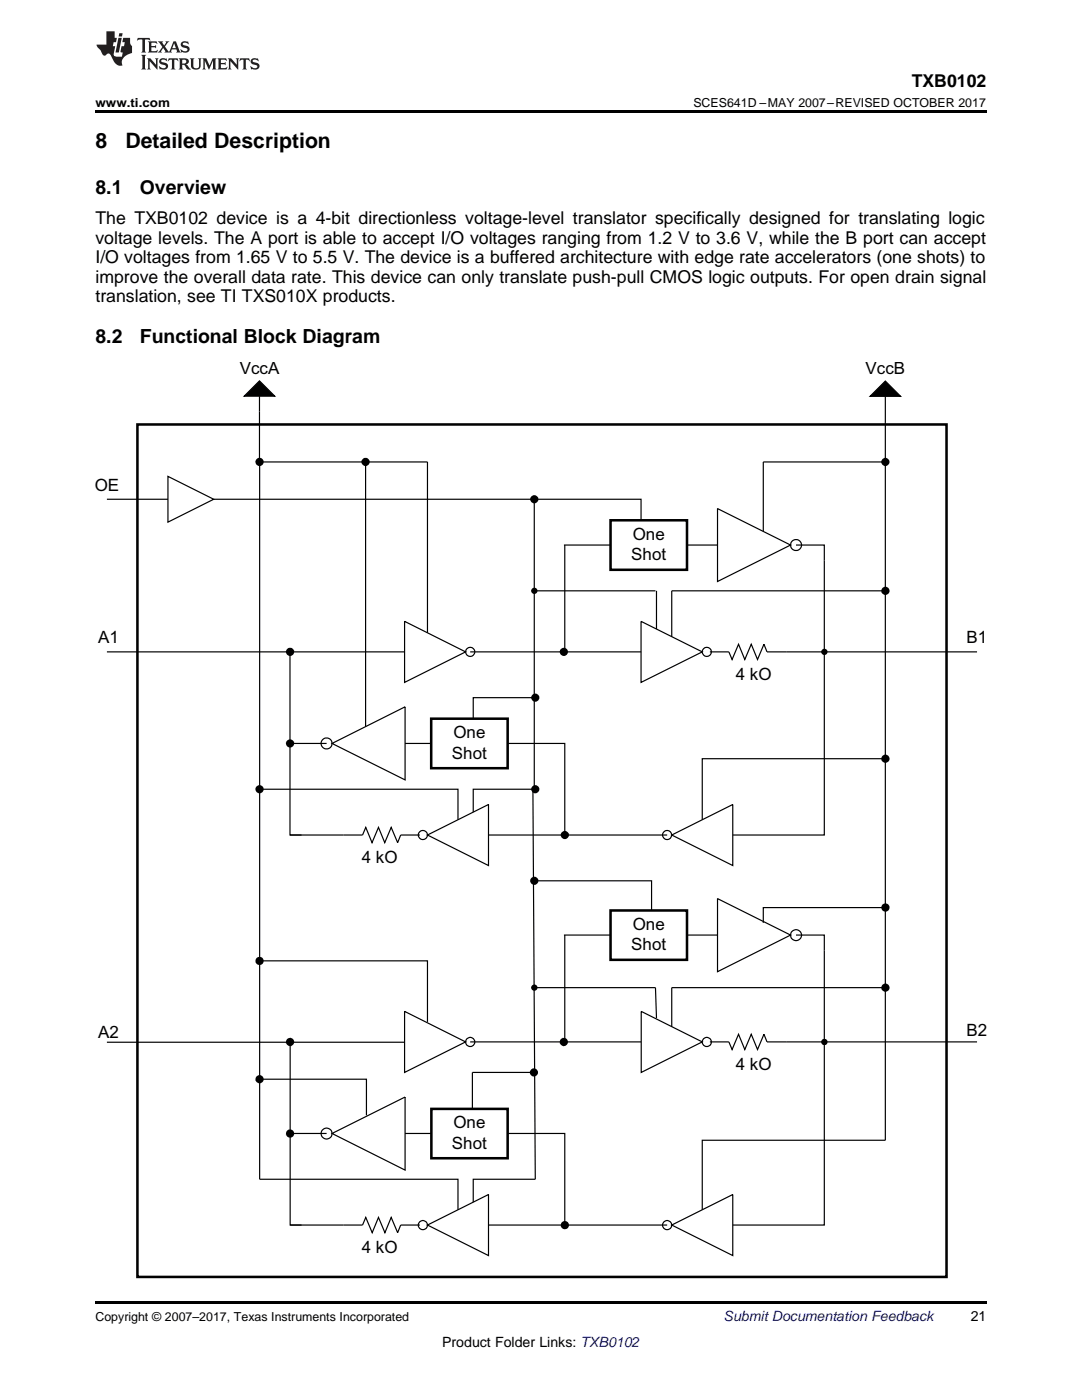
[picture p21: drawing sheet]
<svg xmlns="http://www.w3.org/2000/svg" width="216mm" height="279mm" viewBox="0 0 216 279" stroke-linecap="round" stroke-linejoin="round" font-family="sans-serif">
<defs><g id="words">
<g font-size="4.2">
<text x="19" y="29.6">8</text>
<text x="25" y="29.6">Detailed Description</text>
</g>
<g font-size="3.9">
<text x="19" y="38.8">8.1</text>
<text x="27.9" y="38.8">Overview</text>
<text x="19" y="68.4">8.2</text>
<text x="27.9" y="68.4">Functional Block Diagram</text>
</g>
<g font-size="3.5">
<text x="181.9" y="17.3">TXB0102</text>
<text x="19" y="44.8">The TXB0102 device is a 4-bit directionless voltage-level translator specifically designed for translating logic</text>
<text x="19" y="48.6">voltage levels. The A port is able to accept I/O voltages ranging from 1.2 V to 3.6 V, while the B port can accept</text>
<text x="19" y="52.5">I/O voltages from 1.65 V to 5.5 V. The device is a buffered architecture with edge rate accelerators (one shots) to</text>
<text x="19" y="56.4">improve the overall data rate. This device can only translate push-pull CMOS logic outputs. For open drain signal</text>
<text x="19" y="60.3">translation, see TI TXS010X products.</text>
</g>
<g font-size="3.4">
<text x="47.9" y="74.7">VccA</text>
<text x="172.7" y="74.7">VccB</text>
<text x="18.9" y="97.9">OE</text>
<text x="126.3" y="107.8">One</text>
<text x="126" y="111.8">Shot</text>
<text x="19.6" y="128.4">A1</text>
<text x="192.9" y="128.4">B1</text>
<text x="146.8" y="135.7">4 kO</text>
<text x="90.5" y="147.4">One</text>
<text x="90.2" y="151.4">Shot</text>
<text x="72.2" y="172.2">4 kO</text>
<text x="126.3" y="185.6">One</text>
<text x="126" y="189.7">Shot</text>
<text x="19.6" y="207.1">A2</text>
<text x="192.9" y="206.7">B2</text>
<text x="146.8" y="213.5">4 kO</text>
<text x="90.5" y="225.2">One</text>
<text x="90.2" y="229.3">Shot</text>
<text x="72.2" y="250.1">4 kO</text>
</g>
<text font-size="2.8" fill="#0000c8" x="144.4" y="263.6">Submit Documentation Feedback</text>
<g font-size="2.8">
<text x="193.7" y="263.6">21</text>
<text x="88.2" y="268.9">Product Folder Links: TXB0102</text>
</g>
<g font-size="2.5">
<text x="19" y="21.4">www.ti.com</text>
<text x="138.4" y="21.4">SCES641D –MAY 2007–REVISED OCTOBER 2017</text>
<text x="19" y="263.6">Copyright © 2007–2017, Texas Instruments Incorporated</text>
</g>
</g></defs>
<path d="M19 22h177.8v.5h-177.8zM19 259.7h177.8v.5h-177.8z" fill="#000"/>
<g fill="none" stroke="#000" stroke-width=".24">
<path d="M51.8 76l3 3.1h-6.1zM51.8 79.1v13.1h33.5v34.1M176.7 76l3 3.1h-6.1zM176.7 79.1v148.5h-36.6v13.8M21.3 99.6h12.2M33.5 95.1l9.1 4.5-9.1 4.6zM42.6 99.6h64M51.8 92.2v143.1h39.6v6.1M73 92.2v52.8M106.6 99.6h21.3v4.2M106.6 99.6v57.9M176.7 92.2h-24.4v13.8"/>
<path d="M106.6 117.9h24.2M112.5 108.8h9.3M112.7 108.8v21.3h-18.9M131 117.9v7.6M137.1 108.8h6.1M143.2 101.5l14.5 7.3-14.5 7.3zM158.8 108.8h5.7v21.3h-11.5l-.6-1.5-1.2 3-1.3-3-1.3 3-1.2-3-1.3 3-.7-1.5h-3.8M176.7 117.9h-42.7v9.2M21.3 130.1h59.4M57.9 130.1v36.5h2.3M80.7 124l12.2 6.1-12.2 6.1zM106.8 139.2h-12.4v4.2"/>
<path d="M112.5 130.1h15.4M127.9 124l12.2 6.1-12.2 6.1zM195 130.1h-30.5v36.5h-18.3M51.8 157.5h39.6v6.1M57.9 148.4h7.3M66.3 148.4l14.5-7.3v14.5zM80.8 148.4h5.2M101.3 148.4h11.4v18.2M106.3 157.5l.5 77.8h-12.4v4.6M106.8 157.5h-12.4v4.6M176.7 151.4h-36.6v12.2M57.9 166.6h14.4l.7-1.5 1.2 3.1 1.3-3.1 1.3 3.1 1.3-3.1 1.2 3.1 .7-1.6h3.8"/>
<path d="M85.3 166.6l12.2-6v12.1zM97.5 166.6h35.6M106.6 175.8h23.4v5.9M134 166.6l12.2-6v12.1zM143.2 179.3l14.5 7.3-14.5 7.3zM51.8 191.8h33.5v12.1M106.6 197.1h24.2l.2 6.1M112.5 186.6h9.3M112.7 186.6v21.3h-18.9M137.1 186.6h6.1M158.8 186.6h5.7v21.3h-11.5l-.6-1.5-1.2 3.1-1.3-3.1-1.3 3.1-1.2-3.1-1.3 3.1-.7-1.6h-3.8M176.7 181.1h-24.4v3.1"/>
<path d="M176.7 197.1h-42.7v7.8M21.3 208h59.4M51.8 215.4h21.3v7.2M57.9 207.9v36.6h2.3M80.7 201.8l12.2 6.1-12.2 6.1zM106.5 214h-12.2v7.3M112.5 207.9h15.4M127.9 201.8l12.2 6.1-12.2 6.1zM195 207.9h-30.5v36.6h-18.3M57.9 226.2h7.3M66.3 226.2l14.5-7.3v14.6zM80.8 226.2h5.3"/>
<path d="M101.3 226.2h11.4v18.3M57.9 244.5h14.4l.7-1.5 1.3 3 1.2-3 1.3 3 1.3-3 1.2 3 .7-1.5h3.8M85.3 244.5l12.2-6.1v12.2zM97.5 244.5h35.6M134 244.5l12.2-6.1v12.2z"/>
<circle cx="158.8" cy="108.8" r="1.09"/>
<circle cx="93.8" cy="130.1" r=".91"/>
<circle cx="141" cy="130.1" r=".91"/>
<circle cx="65.2" cy="148.4" r="1.09"/>
<circle cx="84.4" cy="166.6" r=".91"/>
<circle cx="133.1" cy="166.6" r=".91"/>
<circle cx="158.8" cy="186.6" r="1.09"/>
<circle cx="93.8" cy="208" r=".91"/>
<circle cx="141" cy="208" r=".9"/>
<circle cx="65.2" cy="226.2" r="1.09"/>
<circle cx="84.4" cy="244.5" r=".91"/>
<circle cx="133.1" cy="244.5" r=".91"/>
</g>
<path d="M27.4 84.7h161.5v170.1h-161.5zM121.8 103.8h15.3v9.9h-15.3zM86 143.4h15.3v9.9h-15.3zM121.8 181.7h15.3v9.9h-15.3zM86.1 221.3h15.2v9.9h-15.2z" fill="none" stroke="#000" stroke-width=".51"/>
<g fill="#000">
<path d="M51.8 76l3 3.1h-6.1zM176.7 76l3 3.1h-6.1z"/>
<circle cx="51.8" cy="92.2" r=".83"/>
<circle cx="72.9" cy="92.2" r=".83"/>
<circle cx="106.6" cy="99.6" r=".82"/>
<circle cx="176.7" cy="92.2" r=".81"/>
<circle cx="106.6" cy="117.9" r=".63"/>
<circle cx="176.7" cy="117.9" r=".82"/>
<circle cx="57.9" cy="130.1" r=".83"/>
<circle cx="106.8" cy="139.2" r=".81"/>
<circle cx="112.5" cy="130.1" r=".82"/>
<circle cx="164.5" cy="130.1" r=".63"/>
<circle cx="51.8" cy="157.5" r=".82"/>
<circle cx="57.9" cy="148.4" r=".82"/>
<circle cx="106.8" cy="157.5" r=".81"/>
<circle cx="176.7" cy="151.4" r=".82"/>
<circle cx="106.6" cy="175.8" r=".81"/>
<circle cx="112.7" cy="166.7" r=".82"/>
<circle cx="51.8" cy="191.8" r=".83"/>
<circle cx="106.6" cy="197.1" r=".63"/>
<circle cx="176.7" cy="197.1" r=".82"/>
<circle cx="176.7" cy="181.1" r=".83"/>
<circle cx="51.8" cy="215.4" r=".82"/>
<circle cx="57.9" cy="208" r=".83"/>
<circle cx="106.5" cy="214" r=".81"/>
<circle cx="112.5" cy="208" r=".83"/>
<circle cx="164.5" cy="207.9" r=".64"/>
<circle cx="57.9" cy="226.2" r=".83"/>
<circle cx="112.7" cy="244.5" r=".83"/>
</g>
<g fill="#231f20">
<path d="M27.5 7.6l-.1 .5 .4-.2h.6v.1v2.1l-.2 .4h1l-.3-.4v-2.1l.1-.1h.5l.5 .2-.2-.5zM29.5 8.3l.2 .3v1.5l-.2 .4h1.8l.2-.6a1.04 1.04 0 0 1-1.3 .2v-.7h.6l.3 .2v-.6l-.3 .2h-.6v-.6l.8-.1 .4 .3-.2-.5zM31.5 8.3l.9 1.1-.9 1.1h.8l-.2-.2 .5-.7 .4 .7-.2 .2h1.5l-.1-.2 .1-.4h.9l.1 .4-.2 .2h1l-.3-.3-.7-1.9h-.5l-.9 2-.8-1 .9-1h-.8l.1 .3-.3 .5-.4-.6 .2-.2zM34.7 8.6l.4 1h-.7zM36.3 8.4a.63 .63 0 0 0-.2 .7 .63 .63 0 0 0 .6 .4l.6 .2 .1 .2a.75 .75 0 0 1-.7 .4 .75 .75 0 0 1-.6-.5l.1 .7 .1-.1a1.11 1.11 0 0 0 1.5-.6 1.13 1.13 0 0 0-1.2-.8l-.1-.4a1.04 1.04 0 0 1 1.2 .2l-.2-.5-.1 .1-.5-.2zM28.2 10.9l.2 .4v2.2l-.2 .4h1l-.3-.4v-2.2l.3-.4zM29.3 11.6l.3 .4v1.5l-.3 .4h.8l-.2-.4v-1.3l1.5 1.7v-1.9l.2-.4h-.7l.2 .4v.9l-1.1-1.3zM32 11.8a.62 .62 0 0 0-.2 .7 .62 .62 0 0 0 .6 .4l.6 .1 .1 .3a.76 .76 0 0 1-.7 .3 .76 .76 0 0 1-.6-.4l.1 .7 .1-.1a1.11 1.11 0 0 0 1.5-.6 1.13 1.13 0 0 0-1.2-.8l-.1-.4a1.04 1.04 0 0 1 1.2 .2l-.2-.6-.1 .1-.5-.1zM33.7 11.6l-.2 .6a.61 .61 0 0 1 .8-.3v1.6l-.2 .4h.9l-.2-.4v-1.6a.63 .63 0 0 1 .8 .3l-.2-.6zM35.6 11.6l.3 .4v1.5l-.3 .4h1l-.2-.2v-.8l.5 .2a.76 .76 0 0 0 1.2 .7l-1-1a.58 .58 0 0 0 .6-.5 .58 .58 0 0 0-.5-.6zM36.4 11.9h.1a.45 .45 0 0 1 .5 .1 .45 .45 0 0 1 .1 .5l-.7 .2zM37.9 11.6l.2 .2a2.17 2.17 0 0 0 .3 1.9 .99 .99 0 0 0 1.6-.6v-1.1l.2-.4h-.7l.2 .2a1.92 1.92 0 0 1-.2 1.8 .6 .6 0 0 1-.9-.5v-1.1l.2-.4zM40.4 11.6l.2 .4v1.5l-.2 .4h.7l-.2-.4v-1.4l.8 1.8 .8-1.8v1.4l-.2 .4h.9l-.2-.4v-1.5l.2-.4h-.8l-.6 1.5-.6-1.5zM43.4 11.6l.2 .4v1.5l-.2 .4h1.8l.2-.6a1.04 1.04 0 0 1-1.3 .1v-.6h.5l.4 .2v-.6l-.4 .2h-.5v-.7h.8l.3 .3-.1-.6zM45.5 11.6l.2 .4v1.5l-.2 .4h.7l-.2-.4v-1.3l1.5 1.7v-1.9l.2-.4h-.7l.2 .4v.9l-1.1-1.3zM47.9 11.6l-.1 .6a.61 .61 0 0 1 .8-.3v1.6l-.3 .4h1l-.3-.4 .1-1.6a.63 .63 0 0 1 .7 .3l-.1-.6zM50.2 11.8a.62 .62 0 0 0-.2 .7 .62 .62 0 0 0 .6 .4l.6 .1 .2 .3a.76 .76 0 0 1-.8 .3 .76 .76 0 0 1-.6-.4l.1 .7 .2-.1a1.11 1.11 0 0 0 1.5-.6 1.13 1.13 0 0 0-1.3-.8l-.1-.4a1.04 1.04 0 0 1 1.2 .2l-.1-.6-.2 .1-.5-.1z"/>
<path d="M21.2 6.3v2.6h-1.9l.1 .4 .7 .9a.91 .91 0 0 0 1 .8 .56 .56 0 0 1 .5-.3 .56 .56 0 0 1 .5 .3l.4 .8a1.53 1.53 0 0 0 1.9 1.2 1.54 1.54 0 0 1 1-2.1l.9-.3v-1.4a1.52 1.52 0 0 1-.3-1.6h-1.4l-.2 .8h.5l-.2 .8h-.4l-.2 1v.2l.4 .1-.2 .8a1.93 1.93 0 0 1-1.6-.3l.3-1.8h-.5l.2-.8h.4l.2-.8h-.4v-1.3zM23.6 7.6l-.6 2.9h.7l.6-2.9zM23.8 6.6l-.1 .7h.6l.2-.7z"/>
</g>
<use href="#words"/>
</svg>
